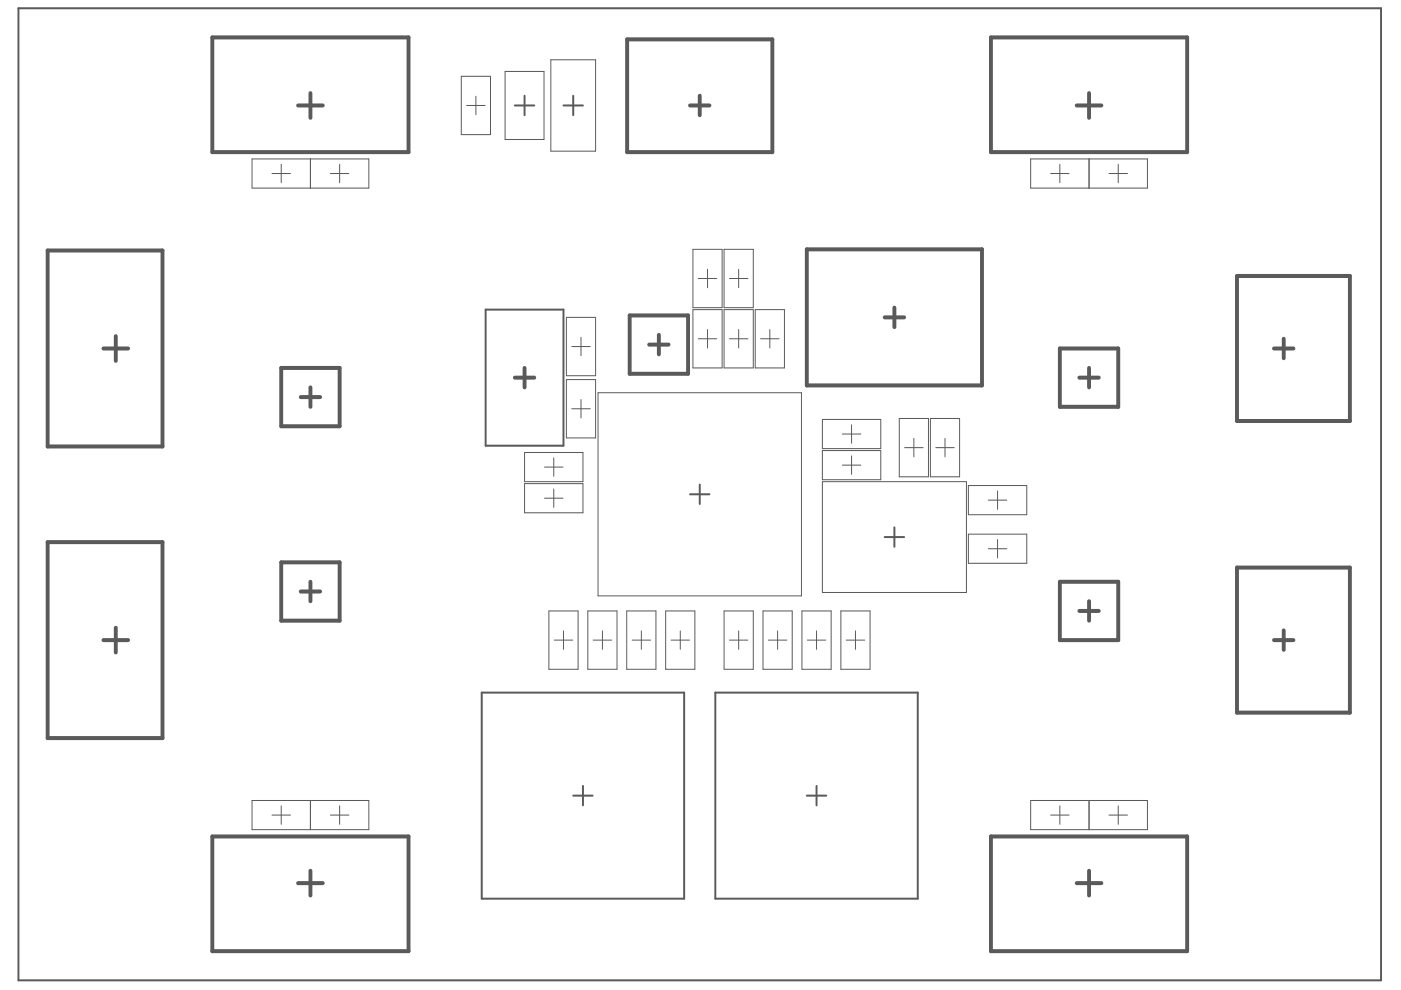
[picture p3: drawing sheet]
<svg xmlns="http://www.w3.org/2000/svg" width="297mm" height="210mm" viewBox="0 0 297 210" stroke-linecap="round" stroke-linejoin="round" font-family="sans-serif">
<g fill="none" stroke="#5a5a5a" stroke-width=".21">
<path d="M97.8 16.2h6.2v12.3h-6.2zM107.1 15.1h8.2v14.5h-8.2zM116.8 12.7h9.5v19.3h-9.5zM53.4 33.7h24.8v6.2h-24.8zM57.7 36.8h3.9M59.6 34.8v3.9M65.8 33.7v6.2M70 36.8h4M72 34.8v3.9M98.9 22.4h4M100.9 20.4v3.9M218.5 33.7h24.8v6.2h-24.8z"/>
<path d="M222.7 36.8h4M224.7 34.8v3.9M230.9 33.7v6.2M235.1 36.8h4M237.1 34.8v3.9M146.9 52.9h6.2v12.3h-6.2zM148.1 59h3.9M150 57.1v3.9M153.5 52.9h6.2v12.3h-6.2zM154.7 59h3.9M156.6 57.1v3.9M120.1 67.3h6.2v12.4h-6.2z"/>
<path d="M121.2 73.5h3.9M123.2 71.5v3.9M146.9 65.6h6.2v12.4h-6.2zM148.1 71.8h3.9M150 69.9v3.9M153.5 65.6h6.2v12.4h-6.2zM154.7 71.8h3.9M156.6 69.9v3.9M160.1 65.6h6.2v12.4h-6.2zM161.3 71.8h3.9M163.2 69.9v3.9M111.2 95.9h12.4v6.2h-12.4z"/>
<path d="M115.4 99h4M117.4 97.1v3.9M120.1 80.5h6.2v12.3h-6.2zM121.2 86.7h3.9M123.2 84.7v3.9M126.8 83.3h43.1v43h-43.1zM174.4 88.9h12.3v6.2h-12.3zM174.4 95.5h12.3v6.2h-12.3zM178.6 92h3.9M178.6 98.6h3.9M180.5 90.1v3.9M180.5 96.7v3.9"/>
<path d="M190.7 88.7h6.2v12.4h-6.2zM191.8 94.9h3.9M193.8 93v3.9M197.3 88.7h6.2v12.4h-6.2zM198.4 94.9h3.9M200.4 93v3.9M111.2 102.5h12.4v6.2h-12.4zM115.4 105.6h4M117.4 103.7v3.9M174.4 102.1h30.5v23.5h-30.5zM205.3 102.9h12.4v6.2h-12.4zM205.3 113.3h12.4v6.1h-12.4z"/>
<path d="M209.5 116.3h4M209.5 106h4M211.5 104.1v3.9M211.5 114.4v3.9M116.4 129.5h6.2v12.4h-6.2zM117.5 135.7h3.9M119.5 133.8v3.9M124.6 129.5h6.2v12.4h-6.2zM125.8 135.7h3.9M127.7 133.8v3.9M132.9 129.5h6.2v12.4h-6.2zM134 135.7h3.9"/>
<path d="M136 133.8v3.9M141.1 129.5h6.2v12.4h-6.2zM142.3 135.7h3.9M144.2 133.8v3.9M153.5 129.5h6.2v12.4h-6.2zM154.7 135.7h3.9M156.6 133.8v3.9M161.8 129.5h6.2v12.4h-6.2zM162.9 135.7h3.9M164.9 133.8v3.9M170 129.5h6.2v12.4h-6.2zM171.2 135.7h3.9"/>
<path d="M173.1 133.8v3.9M178.3 129.5h6.2v12.4h-6.2zM179.4 135.7h3.9M181.4 133.8v3.9M53.4 169.7h24.8v6.2h-24.8zM57.7 172.8h3.9M59.6 170.9v3.9M65.8 169.7v6.2M70 172.8h4M72 170.9v3.9M218.5 169.7h24.8v6.2h-24.8zM222.7 172.8h4"/>
<path d="M224.7 170.9v3.9M230.9 169.7v6.2M235.1 172.8h4M237.1 170.9v3.9"/>
</g>
<g fill="none" stroke="#5a5a5a" stroke-width=".84">
<path d="M45 7.9h41.6v24.4h-41.6zM65.8 19.7v5.3M133 8.3h30.8v24h-30.8zM210.1 7.9h41.6v24.4h-41.6zM230.9 19.7v5.3M63.2 22.4h5.2M146.3 22.4h4.1M148.4 20.3v4.1M228.3 22.4h5.2M10.1 53.1h24.4v41.6h-24.4zM171.1 52.9h37.1v28.8h-37.1zM262.3 58.5h23.9v30.8h-23.9z"/>
<path d="M21.9 73.9h5.3M24.5 71.3v5.2M59.6 78h12.4v12.4h-12.4zM111.2 78v4.1M133.5 66.9h12.4v12.3h-12.4zM137.6 73.1h4.2M139.7 71v4.1M187.6 67.3h4.1M189.6 65.2v4.2M224.7 73.9h12.4v12.4h-12.4zM230.9 78v4.1M270.1 73.9h4.1"/>
<path d="M272.2 71.8v4.1M63.8 84.2h4.1M65.8 82.1v4.2M109.2 80.1h4.1M228.8 80.1h4.2M10.1 114.9h24.4v41.6h-24.4zM59.6 119.2h12.4v12.4h-12.4zM21.9 135.7h5.3M24.5 133.1v5.2M63.8 125.4h4.1M65.8 123.4v4.1M224.7 123.4h12.4v12.3h-12.4z"/>
<path d="M228.8 129.5h4.2M230.9 127.5v4.1M262.3 120.3h23.9v30.8h-23.9zM270.1 135.7h4.1M272.2 133.7v4.1M45 177.4h41.6v24.3h-41.6zM210.1 177.4h41.6v24.3h-41.6zM63.2 187.2h5.2M65.8 184.6v5.3M228.3 187.2h5.2M230.9 184.6v5.3"/>
</g>
<g fill="none" stroke="#5a5a5a" stroke-width=".42">
<path d="M3.9 1.8h288.9v206.1h-288.9zM109.2 22.4h4.1M111.2 20.3v4.1M119.5 22.4h4.1M121.5 20.3v4.1M103 65.6h16.5v28.9h-16.5zM146.3 104.8h4.1M148.4 102.7v4.2M187.6 113.9h4.1M189.6 111.8v4.1M102.1 146.8h43v43.7h-43zM151.7 146.8h42.9v43.7h-42.9z"/>
<path d="M121.5 168.7h4.2M123.6 166.6v4.2M171.1 168.7h4.1M173.1 166.6v4.2"/>
</g>
</svg>
